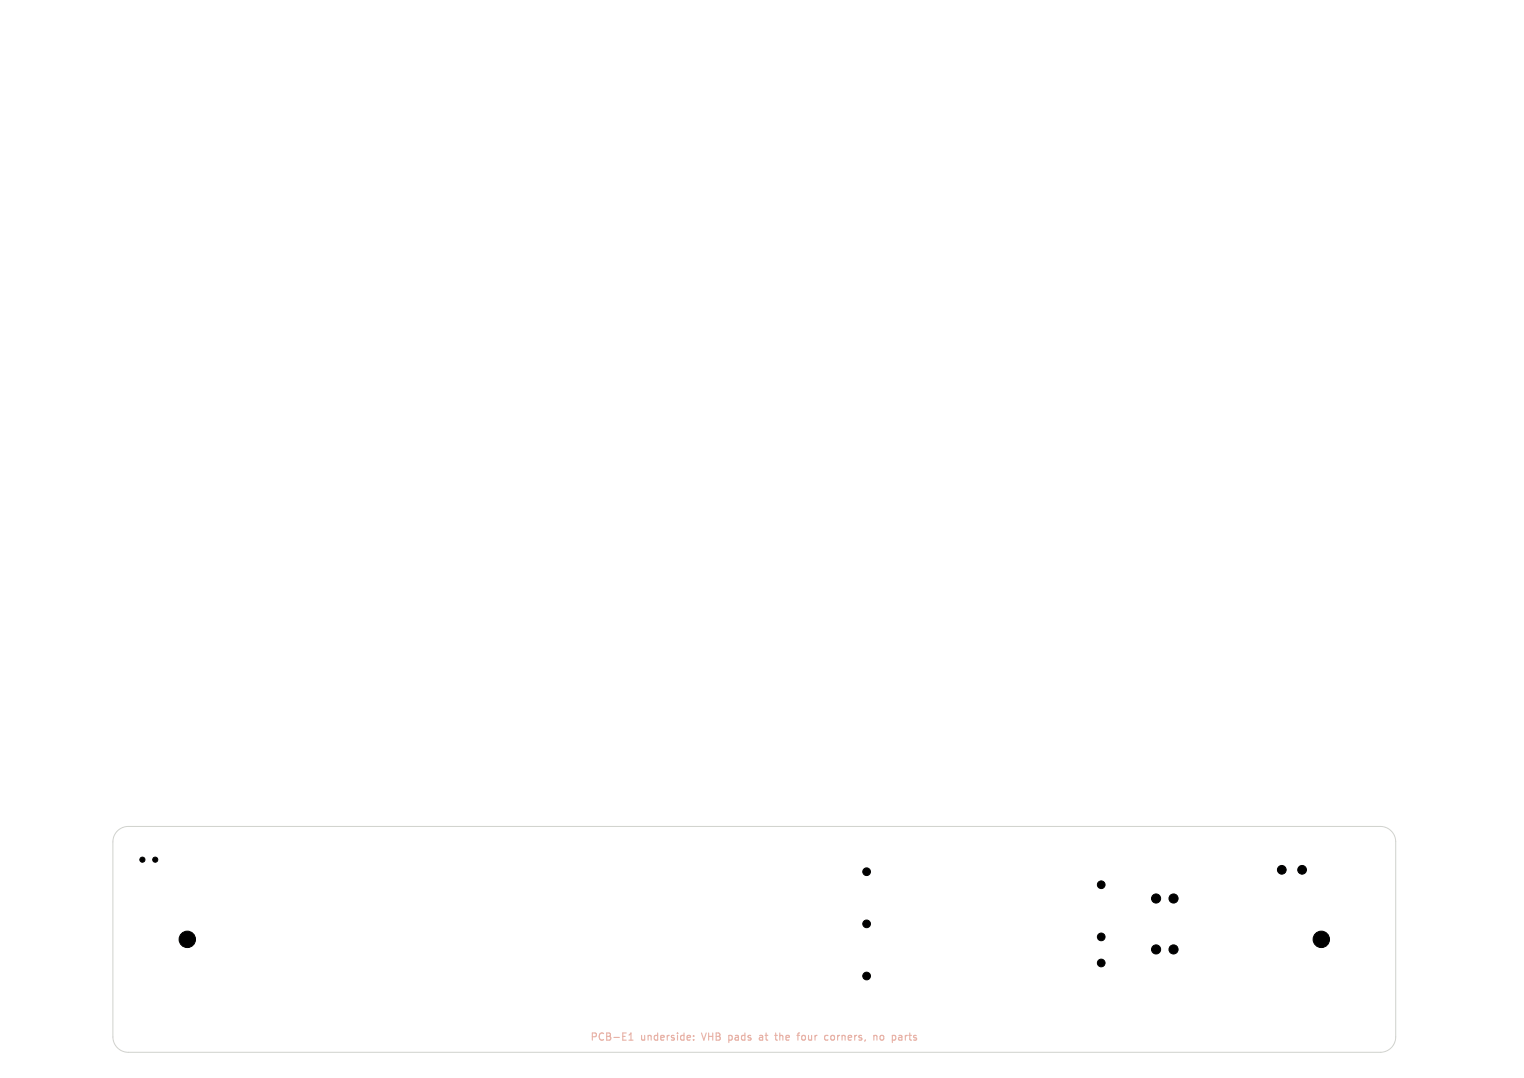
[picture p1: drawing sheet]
<svg xmlns="http://www.w3.org/2000/svg" width="297mm" height="210mm" viewBox="0 0 297 210" stroke-linecap="round" stroke-linejoin="round" font-family="sans-serif">
<defs><g id="words">
<g font-size="1.9" fill="#e8b2a7">
<text x="114.9" y="203">PCB-E1</text>
<text x="124.9" y="203">underside:</text>
<text x="137.1" y="203">VHB</text>
<text x="142.7" y="203">pads</text>
<text x="149" y="203">at</text>
<text x="152.5" y="203">the</text>
<text x="157.3" y="203">four</text>
<text x="162.9" y="203">corners,</text>
<text x="172.8" y="203">no</text>
<text x="176.8" y="203">parts</text>
</g>
</g></defs>
<path d="M22.9 161.9a3 3 0 0 1 2.1-.9h244a3 3 0 0 1 3 3v38a3 3 0 0 1-3 3h-244a3 3 0 0 1-3-3v-38a3 3 0 0 1 .9-2.1z" fill="none" stroke="#d0d2cd" stroke-width=".19"/>
<g fill="none" stroke="#e8b2a7" stroke-width=".22">
<path d="M122.6 202.6h.8M122.6 201.6l.4-.4v1.4M134.5 201.8l.1 .2-.7 .2M135.2 202.5v.1M135.2 201.8v.1M142 201.7v1.4M142 202.6h.2M142.2 201.7l-.2 .1M148.4 201.7l-.4 .1M148.5 202.1h-.3l-.2 .2v.3h.5M151 201.7h.5M151.2 202.6h.3"/>
<path d="M156.7 201.7l-.3 .1-.2 .2 .1 .5 .4 .1M161.2 201.7l.2 .1M161.4 202.6h-.2M162.4 201.7l-.4 .1-.1 .2 .1 .5 .4 .1M170.4 201.8h.4l.1 .8M171.6 201.8l.2-.1 .4 .1v.6l-.1 .2h-.3l-.2-.1zM175.6 201.7l.2 .2v.7M175.8 202.6h-.5M175.8 202l-.5 .1"/>
</g>
<g fill="#000" stroke="#000" stroke-width=".19">
<circle cx="27.8" cy="167.5" r=".5"/>
<circle cx="30.3" cy="167.5" r=".5"/>
<circle cx="168.9" cy="169.8" r=".75"/>
<circle cx="168.9" cy="180" r=".75"/>
<circle cx="214.6" cy="172.4" r=".75"/>
<circle cx="225.3" cy="175" r=".89"/>
<circle cx="228.7" cy="175" r=".89"/>
<circle cx="249.8" cy="169.4" r=".85"/>
<circle cx="253.8" cy="169.4" r=".85"/>
<circle cx="36.5" cy="183" r="1.6"/>
<circle cx="168.9" cy="190.1" r=".75"/>
<circle cx="214.6" cy="182.5" r=".75"/>
<circle cx="214.6" cy="187.6" r=".75"/>
<circle cx="225.3" cy="185" r=".89"/>
<circle cx="228.7" cy="185" r=".89"/>
<circle cx="257.5" cy="183" r="1.6"/>
</g>
<use href="#words"/>
</svg>
